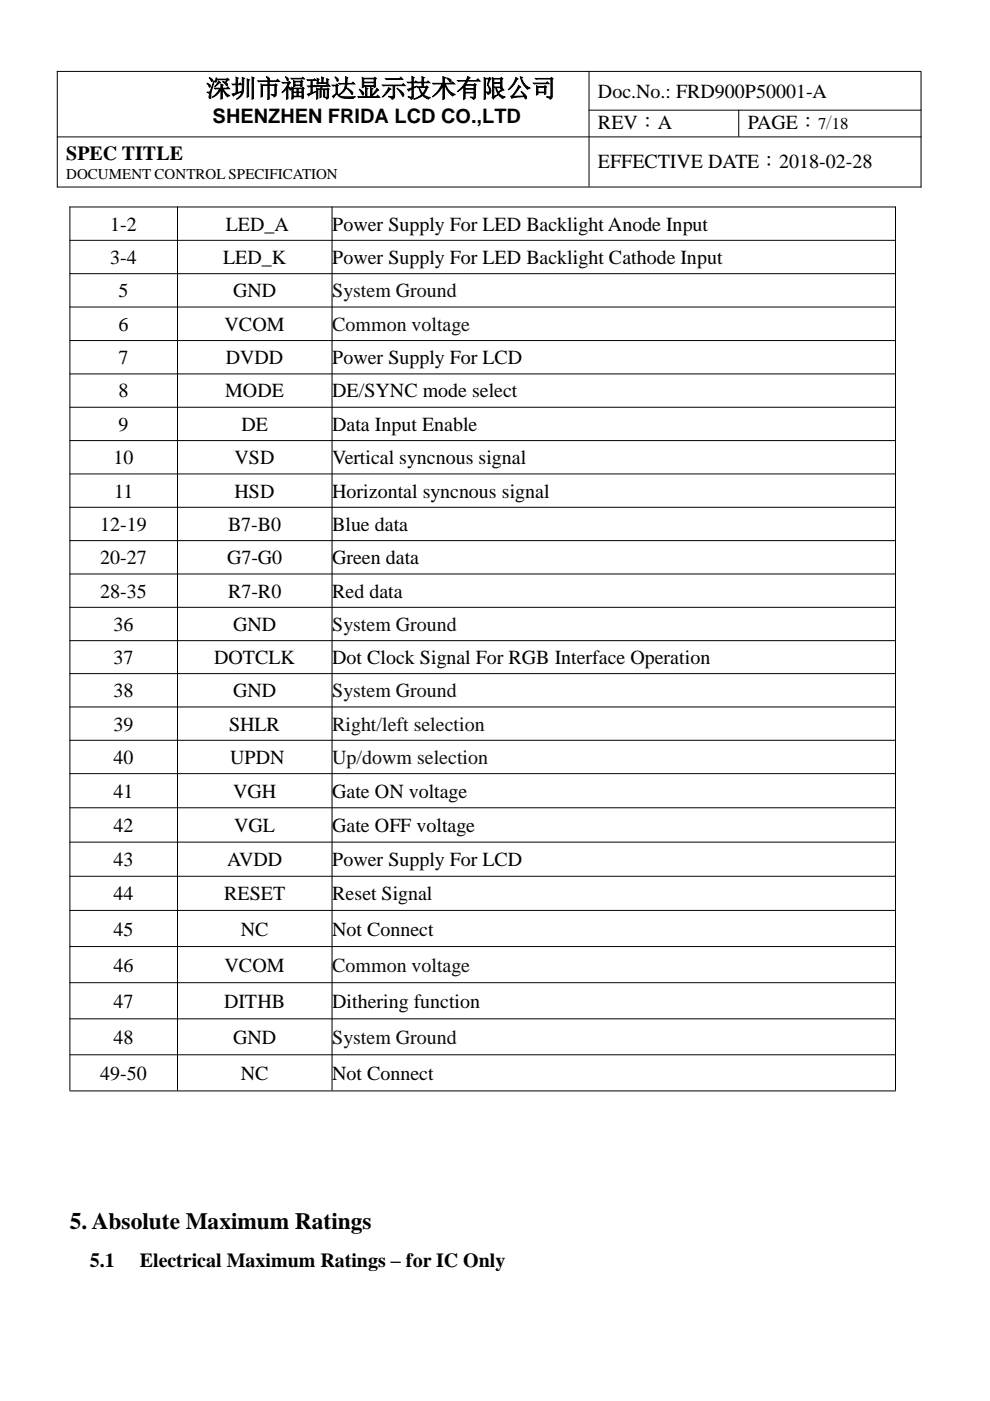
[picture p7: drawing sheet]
<svg xmlns="http://www.w3.org/2000/svg" width="210mm" height="297mm" viewBox="0 0 210 297" stroke-linecap="round" stroke-linejoin="round" font-family="sans-serif">
<defs><g id="words">
<text font-size="5.3" x="43.7" y="20.6">深圳市福瑞达显示技术有限公司</text>
<text font-size="5" x="14.8" y="260.6">5. Absolute Maximum Ratings</text>
<g font-size="4.2">
<text x="126.8" y="20.7">Doc.No.: FRD900P50001-A</text>
<text x="45.1" y="26">SHENZHEN FRIDA LCD CO.,LTD</text>
<text x="126.8" y="27.4">REV：A</text>
<text x="158.5" y="27.4">PAGE： /</text>
<text x="14.1" y="34">SPEC TITLE</text>
<text x="126.8" y="35.6">EFFECTIVE DATE：2018-02-28</text>
<text x="23.4" y="48.9">1-2</text>
<text x="47.9" y="48.9">LED_A</text>
<text x="70.4" y="48.9">Power Supply For LED Backlight Anode Input</text>
<text x="23.4" y="56">3-4</text>
<text x="47.3" y="56">LED_K</text>
<text x="70.4" y="56">Power Supply For LED Backlight Cathode Input</text>
<text x="25.1" y="63.1">5</text>
<text x="49.4" y="63.1">GND</text>
<text x="25.1" y="70.1">6</text>
<text x="47.6" y="70.1">VCOM</text>
<text x="25.1" y="77.2">7</text>
<text x="47.9" y="77.2">DVDD</text>
<text x="70.4" y="77.2">Power Supply For LCD</text>
<text x="25.1" y="84.3">8</text>
<text x="47.8" y="84.3">MODE</text>
<text x="70.4" y="84.3">DE/SYNC mode select</text>
<text x="25.1" y="91.3">9</text>
<text x="51.2" y="91.3">DE</text>
<text x="70.4" y="91.3">Data Input Enable</text>
<text x="24.1" y="98.4">10</text>
<text x="49.7" y="98.4">VSD</text>
<text x="70.4" y="98.4">Vertical syncnous signal</text>
<text x="24.2" y="105.5">11</text>
<text x="49.7" y="105.5">HSD</text>
<text x="70.4" y="105.5">Horizontal syncnous signal</text>
<text x="21.3" y="112.6">12-19</text>
<text x="48.3" y="112.6">B7-B0</text>
<text x="70.4" y="112.6">Blue data</text>
<text x="21.3" y="119.6">20-27</text>
<text x="48.1" y="119.6">G7-G0</text>
<text x="70.4" y="119.6">Green data</text>
<text x="21.3" y="126.7">28-35</text>
<text x="48.3" y="126.7">R7-R0</text>
<text x="70.4" y="126.7">Red data</text>
<text x="24.1" y="133.8">36</text>
<text x="49.4" y="133.8">GND</text>
<text x="24.1" y="140.8">37</text>
<text x="45.4" y="140.8">DOTCLK</text>
<text x="70.4" y="140.8">Dot Clock Signal For RGB Interface Operation</text>
<text x="24.1" y="147.8">38</text>
<text x="49.4" y="147.8">GND</text>
<text x="24.1" y="154.9">39</text>
<text x="48.6" y="154.9">SHLR</text>
<text x="24.1" y="162">40</text>
<text x="48.8" y="162">UPDN</text>
<text x="24.1" y="169.1">41</text>
<text x="49.4" y="169.1">VGH</text>
<text x="70.4" y="169.1">Gate ON voltage</text>
<text x="24.1" y="176.4">42</text>
<text x="49.6" y="176.4">VGL</text>
<text x="70.4" y="176.4">Gate OFF voltage</text>
<text x="24.1" y="183.6">43</text>
<text x="48.1" y="183.6">AVDD</text>
<text x="70.4" y="183.6">Power Supply For LCD</text>
<text x="24.1" y="190.9">44</text>
<text x="47.5" y="190.9">RESET</text>
<text x="70.4" y="190.9">Reset Signal</text>
<text x="24.1" y="198.4">45</text>
<text x="51.1" y="198.4">NC</text>
<text x="70.4" y="198.4">Not Connect</text>
<text x="24.1" y="206">46</text>
<text x="47.6" y="206">VCOM</text>
<text x="24.1" y="213.6">47</text>
<text x="47.5" y="213.6">DITHB</text>
<text x="70.4" y="213.6">Dithering function</text>
<text x="24.1" y="221.3">48</text>
<text x="49.4" y="221.3">GND</text>
<text x="21.3" y="229">49-50</text>
<text x="51.1" y="229">NC</text>
<text x="70.4" y="229">Not Connect</text>
<text x="19" y="268.6">5.1</text>
<text x="29.6" y="268.6">Electrical Maximum Ratings – for IC Only</text>
</g>
<g font-size="4.2" fill="#0d0d0d">
<text x="70.4" y="63.1">System Ground</text>
<text x="70.4" y="70.1">Common voltage</text>
<text x="70.4" y="133.8">System Ground</text>
<text x="70.4" y="147.8">System Ground</text>
<text x="70.4" y="154.9">Right/left selection</text>
<text x="70.4" y="162">Up/dowm selection</text>
<text x="70.4" y="206">Common voltage</text>
<text x="70.4" y="221.3">System Ground</text>
</g>
<g font-size="3.5">
<text x="173.4" y="27.4">7</text>
<text x="176.4" y="27.4">18</text>
</g>
<text font-size="3.2" x="14.1" y="37.9">DOCUMENT CONTROL SPECIFICATION</text>
</g></defs>
<g fill="none" stroke="#000" stroke-width=".21">
<path d="M12.1 15.1h183.3M12.1 15.1v24.6M124.9 15.1v24.5M195.3 15.2v24.5M12.1 29h183.3M12.1 39.7h183.3M124.8 23.4h70.6M156.6 23.3v5.6M14.7 43.9h175.2M14.7 51h175.2M14.7 58h175.2M14.8 43.8v187.4"/>
<path d="M37.6 43.8v187.4M70.4 43.8v187.4M189.9 43.8v187.4M14.7 65.1h175.2M14.7 72.2h175.2M14.7 79.3h175.2M14.7 86.3h175.2M14.7 93.4h175.2M14.7 100.5h175.2M14.7 107.6h175.2M14.7 114.6h175.2M14.7 121.7h175.2"/>
<path d="M14.7 128.8h175.2M14.7 135.8h175.2M14.7 142.8h175.2M14.7 149.9h175.2M14.7 157h175.2M14.7 164h175.2M14.7 171.3h175.2M14.7 178.5h175.2M14.7 185.8h175.2M14.7 193h175.2M14.7 200.7h175.2M14.7 208.4h175.2"/>
<path d="M14.7 216h175.2M14.7 223.6h175.2M14.7 231.3h175.2"/>
</g>
<use href="#words"/>
</svg>
